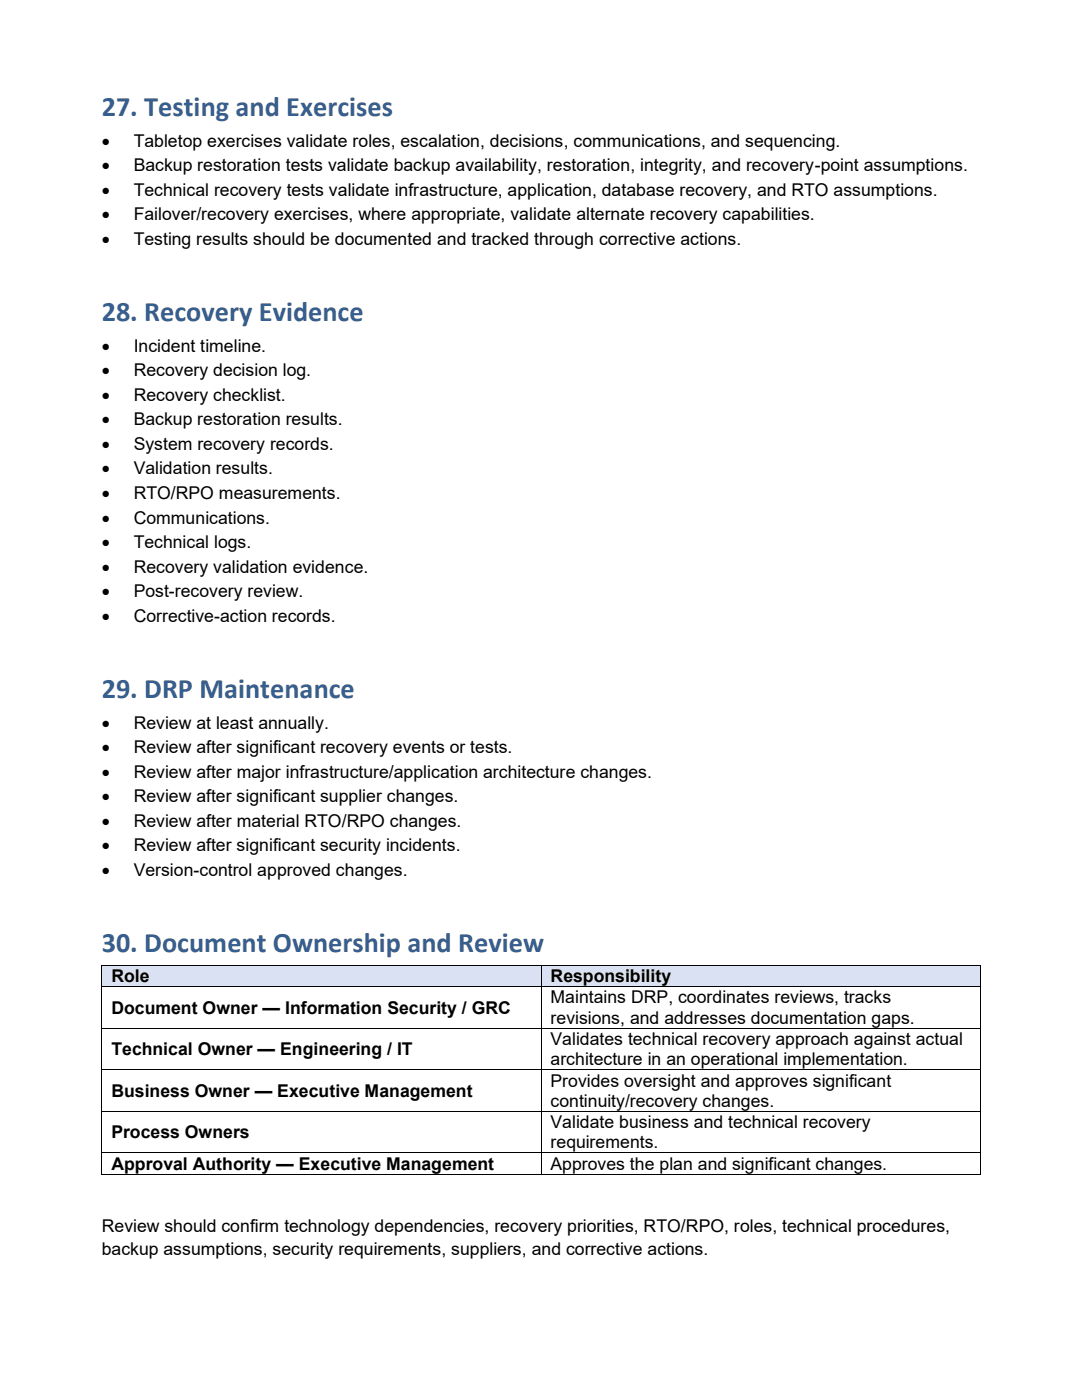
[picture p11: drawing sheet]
<svg xmlns="http://www.w3.org/2000/svg" width="216mm" height="279mm" viewBox="0 0 216 279" stroke-linecap="round" stroke-linejoin="round" font-family="sans-serif">
<defs><g id="words">
<g font-size="5.6" fill="#365f91">
<text x="20.3" y="23.2">27. Testing and Exercises</text>
<text x="20.3" y="64.1">28. Recovery Evidence</text>
<text x="20.3" y="139.3">29. DRP Maintenance</text>
<text x="20.3" y="190">30. Document Ownership and Review</text>
</g>
<g font-size="3.5">
<text x="20.3" y="29.3">•</text>
<text x="26.7" y="29.3">Tabletop exercises validate roles, escalation, decisions, communications, and sequencing.</text>
<text x="20.3" y="34.2">•</text>
<text x="26.7" y="34.2">Backup restoration tests validate backup availability, restoration, integrity, and recovery-point assumptions.</text>
<text x="20.3" y="39.1">•</text>
<text x="26.7" y="39.1">Technical recovery tests validate infrastructure, application, database recovery, and RTO assumptions.</text>
<text x="20.3" y="44">•</text>
<text x="26.7" y="44">Failover/recovery exercises, where appropriate, validate alternate recovery capabilities.</text>
<text x="20.3" y="48.9">•</text>
<text x="26.7" y="48.9">Testing results should be documented and tracked through corrective actions.</text>
<text x="20.3" y="70.2">•</text>
<text x="26.7" y="70.2">Incident timeline.</text>
<text x="20.3" y="75.1">•</text>
<text x="26.7" y="75.1">Recovery decision log.</text>
<text x="20.3" y="80">•</text>
<text x="26.7" y="80">Recovery checklist.</text>
<text x="20.3" y="84.9">•</text>
<text x="20.3" y="89.8">•</text>
<text x="26.7" y="84.9">Backup restoration results.</text>
<text x="26.7" y="89.8">System recovery records.</text>
<text x="20.3" y="94.7">•</text>
<text x="26.7" y="94.7">Validation results.</text>
<text x="20.3" y="99.6">•</text>
<text x="26.7" y="99.6">RTO/RPO measurements.</text>
<text x="20.3" y="104.5">•</text>
<text x="26.7" y="104.5">Communications.</text>
<text x="20.3" y="109.4">•</text>
<text x="26.7" y="109.4">Technical logs.</text>
<text x="20.3" y="114.3">•</text>
<text x="20.3" y="119.2">•</text>
<text x="26.7" y="114.3">Recovery validation evidence.</text>
<text x="26.7" y="119.2">Post-recovery review.</text>
<text x="20.3" y="124.1">•</text>
<text x="26.7" y="124.1">Corrective-action records.</text>
<text x="20.3" y="145.4">•</text>
<text x="26.7" y="145.4">Review at least annually.</text>
<text x="20.3" y="150.3">•</text>
<text x="20.3" y="155.2">•</text>
<text x="26.7" y="150.3">Review after significant recovery events or tests.</text>
<text x="26.7" y="155.2">Review after major infrastructure/application architecture changes.</text>
<text x="20.3" y="160.1">•</text>
<text x="26.7" y="160.1">Review after significant supplier changes.</text>
<text x="20.3" y="165">•</text>
<text x="26.7" y="165">Review after material RTO/RPO changes.</text>
<text x="20.3" y="169.9">•</text>
<text x="26.7" y="169.9">Review after significant security incidents.</text>
<text x="20.3" y="174.8">•</text>
<text x="26.7" y="174.8">Version-control approved changes.</text>
<text x="22.2" y="196">Role</text>
<text x="109.9" y="196">Responsibility</text>
<text x="22.2" y="202.3">Document Owner — Information Security / GRC</text>
<text x="109.9" y="200.3">Maintains DRP, coordinates reviews, tracks</text>
<text x="109.9" y="204.3">revisions, and addresses documentation gaps.</text>
<text x="109.9" y="208.6">Validates technical recovery approach against actual</text>
<text x="22.2" y="210.6">Technical Owner — Engineering / IT</text>
<text x="109.9" y="212.6">architecture in an operational implementation.</text>
<text x="22.2" y="218.9">Business Owner — Executive Management</text>
<text x="109.9" y="216.9">Provides oversight and approves significant</text>
<text x="109.9" y="220.9">continuity/recovery changes.</text>
<text x="22.2" y="227.2">Process Owners</text>
<text x="109.9" y="225.2">Validate business and technical recovery</text>
<text x="22.2" y="233.4">Approval Authority — Executive Management</text>
<text x="109.9" y="229.2">requirements.</text>
<text x="109.9" y="233.4">Approves the plan and significant changes.</text>
<text x="20.3" y="245.9">Review should confirm technology dependencies, recovery priorities, RTO/RPO, roles, technical procedures,</text>
<text x="20.3" y="250.5">backup assumptions, security requirements, suppliers, and corrective actions.</text>
</g>
</g></defs>
<g fill="#d9e1f2">
<path d="M20.4 192.7h87.5v4.1h-87.5z" fill-rule="evenodd"/>
<path d="M22.2 192.7h83.9v4.1h-83.9z" fill-rule="evenodd"/>
<path d="M108.1 192.7h87.4v4.1h-87.4z" fill-rule="evenodd"/>
<path d="M109.9 192.7h83.8v4.1h-83.8z" fill-rule="evenodd"/>
</g>
<g fill="#000">
<path d="M20.2 192.6h.2v.1h-.2z" fill-rule="evenodd"/>
<path d="M20.2 192.6h.2v.1h-.2z" fill-rule="evenodd"/>
<path d="M20.2 196.8h.2v.2h-.2z" fill-rule="evenodd"/>
<path d="M107.9 192.6h.2v.1h-.2z" fill-rule="evenodd"/>
<path d="M107.9 196.8h.2v.2h-.2z" fill-rule="evenodd"/>
<path d="M195.5 192.6h.2v.1h-.2z" fill-rule="evenodd"/>
<path d="M195.5 192.6h.2v.1h-.2z" fill-rule="evenodd"/>
<path d="M195.5 196.8h.2v.2h-.2z" fill-rule="evenodd"/>
<path d="M20.2 205.1h.2v.2h-.2z" fill-rule="evenodd"/>
<path d="M20.2 213.4h.2v.2h-.2z" fill-rule="evenodd"/>
<path d="M107.9 205.1h.2v.2h-.2z" fill-rule="evenodd"/>
<path d="M107.9 213.4h.2v.2h-.2z" fill-rule="evenodd"/>
<path d="M195.5 205.1h.2v.2h-.2z" fill-rule="evenodd"/>
<path d="M195.5 213.4h.2v.2h-.2z" fill-rule="evenodd"/>
<path d="M20.2 221.7h.2v.2h-.2z" fill-rule="evenodd"/>
<path d="M20.2 229.9h.2v.2h-.2z" fill-rule="evenodd"/>
<path d="M20.2 234.2h.2v.2h-.2z" fill-rule="evenodd"/>
<path d="M20.2 234.2h.2v.2h-.2z" fill-rule="evenodd"/>
<path d="M107.9 221.7h.2v.2h-.2z" fill-rule="evenodd"/>
<path d="M107.9 229.9h.2v.2h-.2z" fill-rule="evenodd"/>
<path d="M107.9 234.2h.2v.2h-.2z" fill-rule="evenodd"/>
<path d="M195.5 221.7h.2v.2h-.2z" fill-rule="evenodd"/>
<path d="M195.5 229.9h.2v.2h-.2z" fill-rule="evenodd"/>
<path d="M195.5 234.2h.2v.2h-.2z" fill-rule="evenodd"/>
<path d="M195.5 234.2h.2v.2h-.2z" fill-rule="evenodd"/>
</g>
<g fill="none" stroke="#000" stroke-width=".2">
<path d="M20.3 192.7v4.1M20.3 197v8.1M20.4 192.6h87.5M20.4 196.9h87.5M108 192.7v4.1M108 197v8.1M108.1 192.6h87.4M108.1 196.9h87.4M195.6 192.7v4.1M195.6 197v8.1M20.3 205.3v8.1M20.3 213.6v8.1"/>
<path d="M20.4 205.2h87.5M20.4 213.5h87.5M108 205.3v8.1M108 213.6v8.1M108.1 205.2h87.4M108.1 213.5h87.4M195.6 205.3v8.1M195.6 213.6v8.1M20.3 221.9v8M20.3 230.1v4.1M20.4 221.8h87.5M20.4 230h87.5"/>
<path d="M20.4 234.3h87.5M108 221.9v8M108 230.1v4.1M108.1 221.8h87.4M108.1 230h87.4M108.1 234.3h87.4M195.6 221.9v8M195.6 230.1v4.1"/>
</g>
<use href="#words"/>
</svg>
